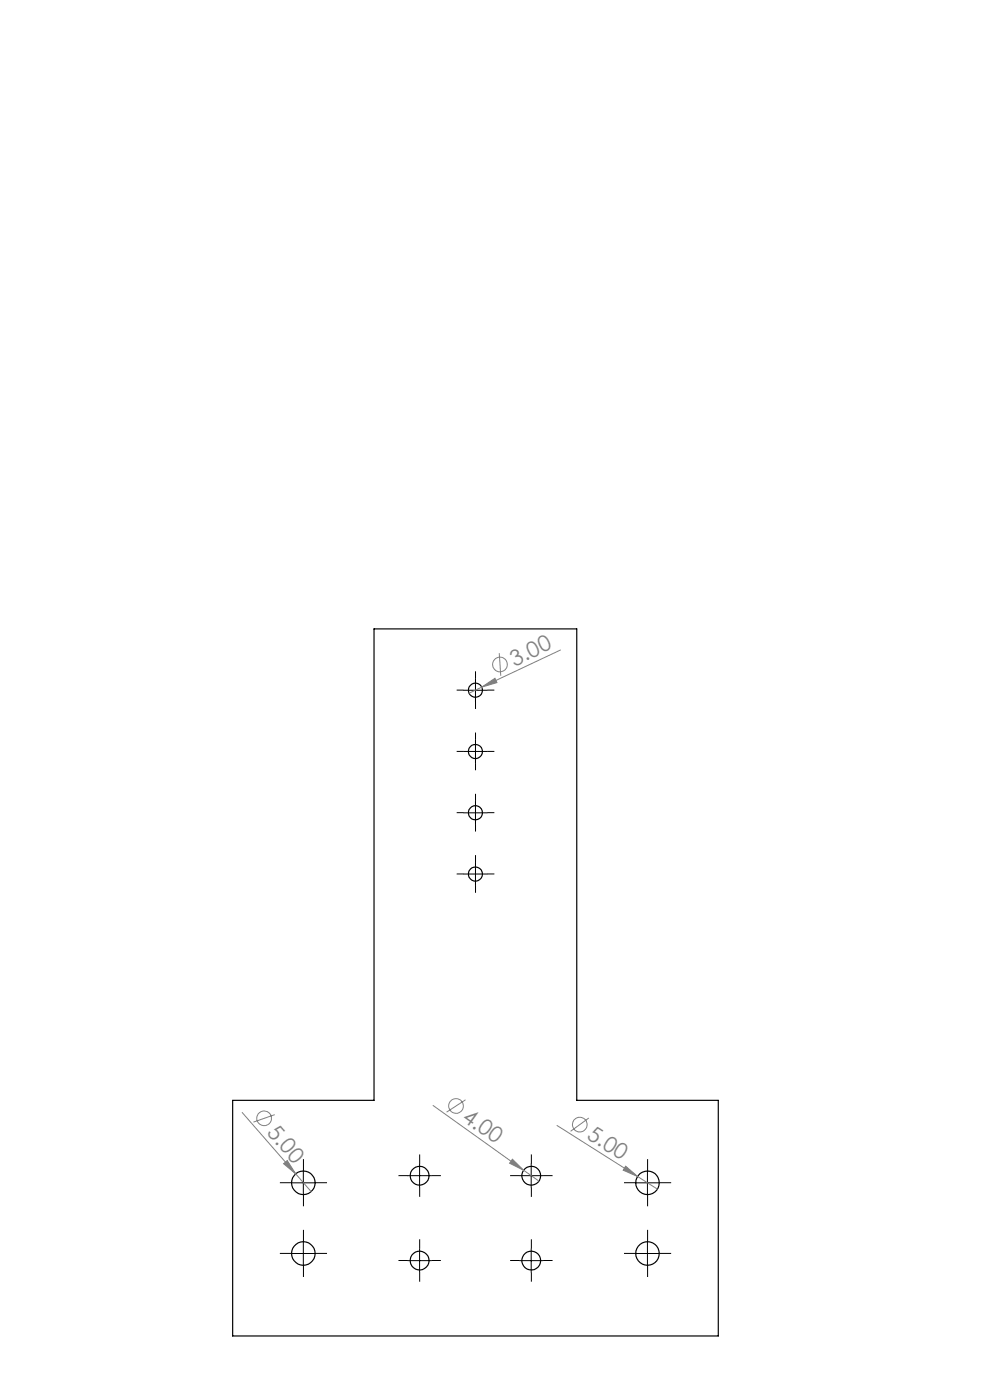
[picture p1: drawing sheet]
<svg xmlns="http://www.w3.org/2000/svg" width="210mm" height="297mm" viewBox="0 0 210 297" stroke-linecap="round" stroke-linejoin="round" font-family="sans-serif">
<defs><g id="words">
<g font-size="4.7" fill="#808080">
<text x="109.1" y="141.4" transform="rotate(-25 109.1 141.4)">3.00</text>
<text x="97.8" y="237.5" transform="rotate(36 97.8 237.5)">4.00</text>
<text x="56.4" y="240.3" transform="rotate(49 56.4 240.3)">5.00</text>
<text x="124.2" y="241.4" transform="rotate(32 124.2 241.4)">5.00</text>
</g>
</g></defs>
<g fill="none" stroke="#000" stroke-width=".25">
<path d="M79.3 133.4h43v100h30.1v50h-103v-50h29.9z"/>
<circle cx="100.8" cy="159.4" r="1.51"/>
<circle cx="100.8" cy="146.4" r="1.5"/>
<circle cx="100.8" cy="172.4" r="1.51"/>
<circle cx="100.8" cy="185.4" r="1.51"/>
<circle cx="64.4" cy="250.9" r="2.5"/>
<circle cx="89" cy="249.4" r="2"/>
<circle cx="112.7" cy="249.4" r="2"/>
<circle cx="137.4" cy="250.9" r="2.5"/>
<circle cx="64.4" cy="265.9" r="2.5"/>
<circle cx="89" cy="267.4" r="2"/>
<circle cx="112.7" cy="267.4" r="2"/>
<circle cx="137.4" cy="265.9" r="2.49"/>
</g>
<g fill="none" stroke="#808080" stroke-width=".21">
<path d="M105.9 138.6l.3 4.8M118.9 137.9l-16.7 7.9M102.2 145.8l2.8-1.9 .4 .9zM102.2 145.8l-2.7 1.3M51.4 236l11.3 13M58.3 236.5l-4.5 1.6M91.9 234.5l19.2 13.7M98.7 233.3l-4 2.6M118.1 238.8l17.2 10.8M124.9 237.2l-3.9 2.8M60.1 246.9l.8-.7 1.8 2.8zM62.7 249l3.3 3.8"/>
<path d="M108.7 245.9l2.4 2.3-3-1.4zM111.1 248.2l3.2 2.4M132.7 247.4l2.6 2.2-3.1-1.4zM135.3 249.6l4.2 2.7"/>
<circle cx="106.1" cy="141" r="1.56"/>
<circle cx="56" cy="237.3" r="1.56"/>
<circle cx="96.7" cy="234.6" r="1.56"/>
<circle cx="123" cy="238.6" r="1.55"/>
</g>
<g fill="none" stroke="#000" stroke-width=".21" stroke-dasharray="15.2 1.3 1.3 1.3" stroke-linecap="butt">
<path d="M98.4 159.4h-1.5M98.4 146.4h-1.5M100.9 156.9v-1.5M100.9 143.9v-1.5M100.9 148.9v1.5M103.4 159.4h1.5M103.4 146.4h1.5M98.4 172.4h-1.5M100.9 169.9v-1.5M100.9 174.9v1.5M100.9 161.9v1.5M103.4 172.4h1.5"/>
<path d="M98.4 185.4h-1.5M100.9 182.9v-1.5M100.9 187.9v1.5M103.4 185.4h1.5M61.9 250.9h-2.5M64.4 248.4v-2.5M64.4 253.4v2.5M66.9 250.9h2.5M86.5 249.4h-2M89 246.9v-2M89 251.9v2M91.5 249.4h2"/>
<path d="M110.2 249.4h-2M112.7 246.9v-2M112.7 251.9v2M115.2 249.4h2M134.9 250.9h-2.5M137.4 248.4v-2.5M137.4 253.4v2.5M139.9 250.9h2.5M61.9 265.9h-2.5M64.4 263.4v-2.5M64.4 268.4v2.5M66.9 265.9h2.5"/>
<path d="M86.5 267.4h-2M89 264.9v-2M89 269.9v2M91.5 267.4h2M110.2 267.4h-2M112.7 264.9v-2M112.7 269.9v2M115.2 267.4h2M134.9 265.9h-2.5M137.4 263.4v-2.5M137.4 268.4v2.5M139.9 265.9h2.5"/>
</g>
<g fill="none" stroke="#000" stroke-width=".21">
<path d="M98.4 159.4h5M98.4 146.4h5M100.9 143.9v5M100.9 156.9v5M98.4 172.4h5M100.9 169.9v5M98.4 185.4h5M100.9 182.9v5M61.8 250.9h5.1M64.3 248.4v5M86.5 249.4h5M89 246.9v5"/>
<path d="M110.2 249.4h5M112.7 246.9v5M134.9 250.9h4.9M137.3 248.4v5M61.8 265.9h5.1M64.3 263.4v5M86.5 267.4h5M89 264.9v5M110.2 267.4h5M112.7 264.9v5M134.9 265.9h4.9M137.3 263.4v5"/>
</g>
<g fill="#808080">
<path d="M60.1 246.9l.8-.7 1.8 2.8z"/>
<path d="M108.7 245.9l2.4 2.3-3-1.4z"/>
<path d="M132.7 247.4l2.6 2.2-3.1-1.4z"/>
<path d="M102.2 145.8l2.8-1.9 .4 .9z"/>
</g>
<use href="#words"/>
</svg>
